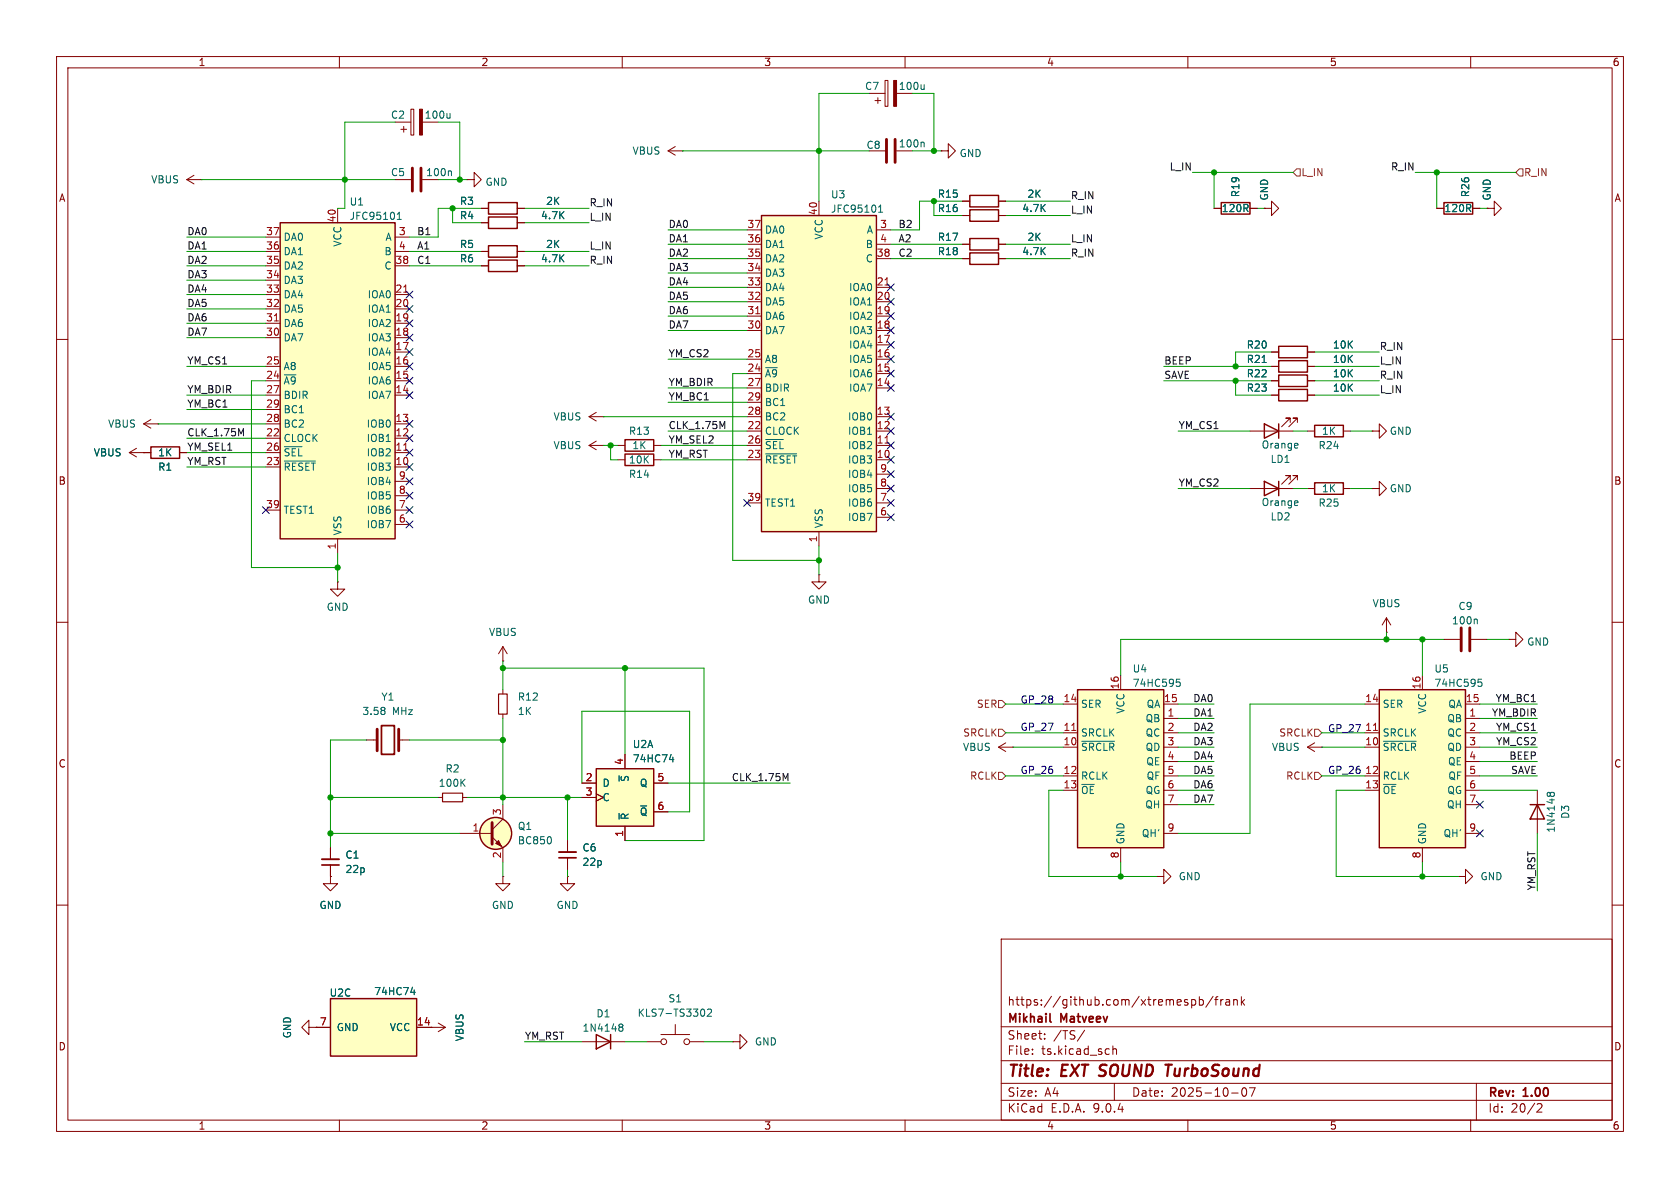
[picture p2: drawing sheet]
<svg xmlns="http://www.w3.org/2000/svg" width="297mm" height="210mm" viewBox="0 0 297 210" stroke-linecap="round" stroke-linejoin="round" font-family="sans-serif">
<defs><g id="words">
<g font-size="2.8" fill="#840000">
<text x="178" y="190.9">Title:</text>
<text x="187.7" y="190.9">EXT SOUND</text>
<text x="207.7" y="190.9">TurboSound</text>
</g>
<g font-size="2.1" fill="#840000">
<text x="178" y="178">https://github.com/xtremespb/frank</text>
<text x="178" y="184">Sheet:</text>
<text x="178" y="181.2">Mikhail</text>
<text x="186.2" y="184">/TS/</text>
<text x="187.6" y="181.2">Matveev</text>
<text x="178" y="186.7">File:</text>
<text x="184.1" y="186.7">ts.kicad_sch</text>
<text x="178" y="196.9">KiCad</text>
<text x="178" y="194.1">Size:</text>
<text x="184.7" y="194.1">A4</text>
<text x="185.7" y="196.9">E.D.A.</text>
<text x="193.3" y="196.9">9.0.4</text>
<text x="200" y="194.1">Date:</text>
<text x="207" y="194.1">2025-10-07</text>
<text x="263" y="194.3">Rev:</text>
<text x="263" y="196.9">Id:</text>
<text x="267.1" y="196.9">20/2</text>
<text x="269.4" y="194.3">1.00</text>
</g>
<g font-size="1.8" fill="#840000">
<text x="35" y="11.9">1</text>
<text x="85" y="11.9">2</text>
<text x="135" y="11.9">3</text>
<text x="185" y="11.9">4</text>
<text x="235" y="11.9">5</text>
<text x="285" y="11.9">6</text>
<text x="10.3" y="35.9">A</text>
<text x="285.3" y="35.9">A</text>
<text x="10.3" y="85.9">B</text>
<text x="285.3" y="85.9">B</text>
<text x="10.3" y="135.9">C</text>
<text x="285.3" y="135.9">C</text>
<text x="10.3" y="185.9">D</text>
<text x="285.3" y="185.9">D</text>
<text x="35" y="199.9">1</text>
<text x="85" y="199.9">2</text>
<text x="135" y="199.9">3</text>
<text x="185" y="199.9">4</text>
<text x="235" y="199.9">5</text>
<text x="285" y="199.9">6</text>
</g>
<g font-size="1.8" fill="#006464">
<text x="152.8" y="16.1">C7</text>
<text x="158.8" y="16.1">100u</text>
<text x="69" y="21.2">C2</text>
<text x="75" y="21.2">100u</text>
<text x="111.7" y="27.5">VBUS</text>
<text x="153.1" y="26.5">C8</text>
<text x="158.8" y="26.3">100n</text>
<text x="169.6" y="28">GND</text>
<text x="26.6" y="32.6">VBUS</text>
<text x="69" y="31.3">C5</text>
<text x="75.2" y="31.3">100n</text>
<text x="85.7" y="33">GND</text>
<text x="146.8" y="35.3">U3</text>
<text x="165.7" y="35.2">R15</text>
<text x="181.5" y="35.2">2K</text>
<text x="219.3" y="35" transform="rotate(-90 219.3 35)">R19</text>
<text x="224.4" y="35.6" transform="rotate(-90 224.4 35.6)">GND</text>
<text x="259.9" y="35" transform="rotate(-90 259.9 35)">R26</text>
<text x="263.8" y="35.6" transform="rotate(-90 263.8 35.6)">GND</text>
<text x="61.7" y="39.1">JFC95101</text>
<text x="61.7" y="36.5">U1</text>
<text x="81.2" y="36.4">R3</text>
<text x="81.2" y="39">R4</text>
<text x="95.5" y="39">4.7K</text>
<text x="96.4" y="36.4">2K</text>
<text x="135.1" y="41.5">DA0</text>
<text x="146.8" y="37.8">JFC95101</text>
<text x="153.1" y="41.5">A</text>
<text x="165.7" y="37.7">R16</text>
<text x="180.6" y="37.7">4.7K</text>
<text x="215.9" y="37.7">120R</text>
<text x="255.3" y="37.7">120R</text>
<text x="50" y="42.8">DA0</text>
<text x="50" y="45.3">DA1</text>
<text x="50" y="47.9">DA2</text>
<text x="60.6" y="43.7" transform="rotate(-90 60.6 43.7)">VCC</text>
<text x="67.9" y="45.3">B</text>
<text x="67.9" y="47.9">C</text>
<text x="68.1" y="42.8">A</text>
<text x="81.2" y="46.6">R6</text>
<text x="81.2" y="44">R5</text>
<text x="95.5" y="46.6">4.7K</text>
<text x="96.4" y="44">2K</text>
<text x="135.1" y="44">DA1</text>
<text x="135.1" y="46.6">DA2</text>
<text x="145.6" y="42.4" transform="rotate(-90 145.6 42.4)">VCC</text>
<text x="153" y="44">B</text>
<text x="153" y="46.6">C</text>
<text x="165.7" y="42.8">R17</text>
<text x="165.7" y="45.3">R18</text>
<text x="180.6" y="45.3">4.7K</text>
<text x="181.5" y="42.8">2K</text>
<text x="50" y="50.4">DA3</text>
<text x="50" y="52.9">DA4</text>
<text x="64.9" y="52.9">IOA0</text>
<text x="135.1" y="49.1">DA3</text>
<text x="135.1" y="51.7">DA4</text>
<text x="150" y="51.7">IOA0</text>
<text x="50" y="55.5">DA5</text>
<text x="50" y="58">DA6</text>
<text x="64.9" y="55.5">IOA1</text>
<text x="64.9" y="58">IOA2</text>
<text x="135.1" y="54.2">DA5</text>
<text x="135.1" y="56.7">DA6</text>
<text x="135.1" y="59.3">DA7</text>
<text x="150" y="54.2">IOA1</text>
<text x="150" y="56.7">IOA2</text>
<text x="150" y="59.3">IOA3</text>
<text x="50" y="60.6">DA7</text>
<text x="50" y="65.6">A8</text>
<text x="64.9" y="60.6">IOA3</text>
<text x="64.9" y="63.1">IOA4</text>
<text x="64.9" y="65.6">IOA5</text>
<text x="135.1" y="64.4">A8</text>
<text x="150" y="61.8">IOA4</text>
<text x="150" y="64.4">IOA5</text>
<text x="220.3" y="64.4">R21</text>
<text x="220.3" y="61.8">R20</text>
<text x="235.5" y="64.4">10K</text>
<text x="235.5" y="61.8">10K</text>
<text x="50" y="68.2">~{A9}</text>
<text x="50" y="70.7">BDIR</text>
<text x="64.9" y="68.2">IOA6</text>
<text x="64.9" y="70.7">IOA7</text>
<text x="135.1" y="66.9">~{A9}</text>
<text x="135.1" y="69.4">BDIR</text>
<text x="135.1" y="72">BC1</text>
<text x="150" y="66.9">IOA6</text>
<text x="150" y="69.4">IOA7</text>
<text x="220.3" y="66.9">R22</text>
<text x="220.3" y="69.4">R23</text>
<text x="235.5" y="66.9">10K</text>
<text x="235.5" y="69.4">10K</text>
<text x="19" y="75.8">VBUS</text>
<text x="50" y="73.3">BC1</text>
<text x="50" y="75.8">BC2</text>
<text x="64.7" y="75.8">IOB0</text>
<text x="97.8" y="74.5">VBUS</text>
<text x="111.1" y="77.1">R13</text>
<text x="135.1" y="74.5">BC2</text>
<text x="135.1" y="77.1">CLOCK</text>
<text x="149.8" y="74.5">IOB0</text>
<text x="149.8" y="77.1">IOB1</text>
<text x="233.6" y="77.1">1K</text>
<text x="245.6" y="77.1">GND</text>
<text x="16.5" y="80.9">VBUS</text>
<text x="27.9" y="83.4">R1</text>
<text x="27.9" y="80.9">1K</text>
<text x="50" y="78.3">CLOCK</text>
<text x="50" y="80.9">~{SEL}</text>
<text x="50" y="83.4">~{RESET}</text>
<text x="64.7" y="78.3">IOB1</text>
<text x="64.7" y="80.9">IOB2</text>
<text x="64.7" y="83.4">IOB3</text>
<text x="97.8" y="79.6">VBUS</text>
<text x="111.1" y="82.1">10K</text>
<text x="111.7" y="79.6">1K</text>
<text x="135.1" y="79.6">~{SEL}</text>
<text x="135.1" y="82.1">~{RESET}</text>
<text x="149.8" y="79.6">IOB2</text>
<text x="149.8" y="82.1">IOB3</text>
<text x="222.9" y="79.5">Orange</text>
<text x="224.5" y="82">LD1</text>
<text x="233" y="79.6">R24</text>
<text x="64.7" y="86">IOB4</text>
<text x="64.7" y="88.5">IOB5</text>
<text x="111.1" y="84.7">R14</text>
<text x="135.1" y="89.8">TEST1</text>
<text x="149.8" y="84.7">IOB4</text>
<text x="149.8" y="87.2">IOB5</text>
<text x="149.8" y="89.8">IOB6</text>
<text x="222.9" y="89.7">Orange</text>
<text x="233" y="89.8">R25</text>
<text x="233.6" y="87.2">1K</text>
<text x="245.6" y="87.2">GND</text>
<text x="50" y="91">TEST1</text>
<text x="60.6" y="94.7" transform="rotate(-90 60.6 94.7)">VSS</text>
<text x="64.7" y="91">IOB6</text>
<text x="64.7" y="93.6">IOB7</text>
<text x="145.6" y="93.5" transform="rotate(-90 145.6 93.5)">VSS</text>
<text x="149.8" y="92.3">IOB7</text>
<text x="224.5" y="92.2">LD2</text>
<text x="142.7" y="106.9">GND</text>
<text x="242.6" y="107.5">VBUS</text>
<text x="57.7" y="108.2">GND</text>
<text x="86.3" y="112.6">VBUS</text>
<text x="256.6" y="110.6">100n</text>
<text x="257.7" y="108">C9</text>
<text x="200.1" y="119.1">U4</text>
<text x="253.5" y="119.1">U5</text>
<text x="269.9" y="114.3">GND</text>
<text x="67.3" y="124.1">Y1</text>
<text x="91.4" y="124.1">R12</text>
<text x="191" y="125.3">SER</text>
<text x="200.1" y="121.6">74HC595</text>
<text x="202.6" y="125.3">QA</text>
<text x="244.3" y="125.3">SER</text>
<text x="253.5" y="121.6">74HC595</text>
<text x="255.9" y="125.3">QA</text>
<text x="64" y="126.6">3.58</text>
<text x="69.4" y="126.6">MHz</text>
<text x="91.4" y="126.6">1K</text>
<text x="191" y="130.4">SRCLK</text>
<text x="199" y="126.3" transform="rotate(-90 199 126.3)">VCC</text>
<text x="202.4" y="127.9">QB</text>
<text x="202.4" y="130.4">QC</text>
<text x="244.3" y="130.4">SRCLK</text>
<text x="252.3" y="126.3" transform="rotate(-90 252.3 126.3)">VCC</text>
<text x="255.8" y="127.9">QB</text>
<text x="255.8" y="130.4">QC</text>
<text x="78.7" y="136.8">R2</text>
<text x="111.8" y="135">74HC74</text>
<text x="111.8" y="132.4">U2A</text>
<text x="170.1" y="132.9">VBUS</text>
<text x="191" y="132.9">~{SRCLR}</text>
<text x="202.4" y="132.9">QD</text>
<text x="202.5" y="135.5">QE</text>
<text x="224.8" y="132.9">VBUS</text>
<text x="244.3" y="132.9">~{SRCLR}</text>
<text x="255.8" y="132.9">QD</text>
<text x="255.9" y="135.5">QE</text>
<text x="77.5" y="139.3">100K</text>
<text x="106.4" y="139.3">D</text>
<text x="106.4" y="141.8">C</text>
<text x="111.4" y="138.3" transform="rotate(-90 111.4 138.3)">~{S}</text>
<text x="113" y="139.3">Q</text>
<text x="191" y="138">RCLK</text>
<text x="191" y="140.6">~{OE}</text>
<text x="202.4" y="143.1">QH</text>
<text x="202.4" y="140.6">QG</text>
<text x="202.6" y="138">QF</text>
<text x="244.3" y="138">RCLK</text>
<text x="244.3" y="140.6">~{OE}</text>
<text x="255.7" y="143.1">QH</text>
<text x="255.8" y="140.6">QG</text>
<text x="255.9" y="138">QF</text>
<text x="91.4" y="149.5">BC850</text>
<text x="91.4" y="146.9">Q1</text>
<text x="111.4" y="145" transform="rotate(-90 111.4 145)">~{R}</text>
<text x="113" y="144.4">~{Q}</text>
<text x="199" y="149.4" transform="rotate(-90 199 149.4)">GND</text>
<text x="201.8" y="148.2">QH'</text>
<text x="252.3" y="149.4" transform="rotate(-90 252.3 149.4)">GND</text>
<text x="255.1" y="148.2">QH'</text>
<text x="275.1" y="147.3" transform="rotate(-90 275.1 147.3)">1N4148</text>
<text x="277.6" y="144.9" transform="rotate(-90 277.6 144.9)">D3</text>
<text x="61" y="152">C1</text>
<text x="61" y="154.5">22p</text>
<text x="102.9" y="150.7">C6</text>
<text x="102.9" y="153.3">22p</text>
<text x="208.3" y="155.8">GND</text>
<text x="261.6" y="155.8">GND</text>
<text x="56.4" y="160.9">GND</text>
<text x="86.9" y="160.9">GND</text>
<text x="98.3" y="160.9">GND</text>
<text x="58.2" y="176.4">U2C</text>
<text x="66" y="176.1">74HC74</text>
<text x="112.6" y="179.9">KLS7-TS3302</text>
<text x="118.1" y="177.4">S1</text>
<text x="51.7" y="183.6" transform="rotate(-90 51.7 183.6)">GND</text>
<text x="59.4" y="182.5">GND</text>
<text x="68.8" y="182.5">VCC</text>
<text x="82.1" y="184.2" transform="rotate(-90 82.1 184.2)">VBUS</text>
<text x="102.9" y="182.6">1N4148</text>
<text x="105.3" y="180">D1</text>
<text x="133.4" y="185">GND</text>
</g>
<g font-size="1.8" fill="#0f0f0f">
<text x="189.2" y="35.3">R_IN</text>
<text x="206.7" y="30.2">L_IN</text>
<text x="245.8" y="30.2">R_IN</text>
<text x="33" y="41.6">DA0</text>
<text x="73.7" y="41.6">B1</text>
<text x="104.1" y="36.6">R_IN</text>
<text x="104.1" y="39.1">L_IN</text>
<text x="118.1" y="40.4">DA0</text>
<text x="158.7" y="40.4">B2</text>
<text x="189.2" y="37.8">L_IN</text>
<text x="33" y="44.2">DA1</text>
<text x="33" y="46.7">DA2</text>
<text x="73.7" y="44.2">A1</text>
<text x="73.7" y="46.7">C1</text>
<text x="104.1" y="46.7">R_IN</text>
<text x="104.1" y="44.2">L_IN</text>
<text x="118.1" y="48">DA3</text>
<text x="118.1" y="45.5">DA2</text>
<text x="118.1" y="42.9">DA1</text>
<text x="158.7" y="45.5">C2</text>
<text x="158.7" y="42.9">A2</text>
<text x="189.2" y="45.5">R_IN</text>
<text x="189.2" y="42.9">L_IN</text>
<text x="33" y="51.8">DA4</text>
<text x="33" y="49.3">DA3</text>
<text x="118.1" y="53.1">DA5</text>
<text x="118.1" y="50.5">DA4</text>
<text x="33" y="54.3">DA5</text>
<text x="33" y="56.9">DA6</text>
<text x="33" y="59.4">DA7</text>
<text x="118.1" y="58.2">DA7</text>
<text x="118.1" y="55.6">DA6</text>
<text x="33" y="64.5">YM_CS1</text>
<text x="118.1" y="63.2">YM_CS2</text>
<text x="205.7" y="64.5">BEEP</text>
<text x="243.8" y="62">R_IN</text>
<text x="243.8" y="64.5">L_IN</text>
<text x="33" y="69.6">YM_BDIR</text>
<text x="118.1" y="70.9">YM_BC1</text>
<text x="118.1" y="68.3">YM_BDIR</text>
<text x="205.7" y="67">SAVE</text>
<text x="243.8" y="69.6">L_IN</text>
<text x="243.8" y="67">R_IN</text>
<text x="33" y="77.2">CLK_1.75M</text>
<text x="33" y="72.1">YM_BC1</text>
<text x="118.1" y="75.9">CLK_1.75M</text>
<text x="208.3" y="75.9">YM_CS1</text>
<text x="33" y="82.3">YM_RST</text>
<text x="33" y="79.7">YM_SEL1</text>
<text x="118.1" y="78.5">YM_SEL2</text>
<text x="118.1" y="81">YM_RST</text>
<text x="208.3" y="86.1">YM_CS2</text>
<text x="210.9" y="124.2">DA0</text>
<text x="264.3" y="124.2">YM_BC1</text>
<text x="210.9" y="129.3">DA2</text>
<text x="210.9" y="131.8">DA3</text>
<text x="210.9" y="126.7">DA1</text>
<text x="263.7" y="126.7">YM_BDIR</text>
<text x="264.4" y="131.8">YM_CS2</text>
<text x="264.4" y="129.3">YM_CS1</text>
<text x="210.9" y="136.9">DA5</text>
<text x="210.9" y="134.4">DA4</text>
<text x="266.7" y="134.4">BEEP</text>
<text x="267" y="136.9">SAVE</text>
<text x="129.3" y="138.2">CLK_1.75M</text>
<text x="210.9" y="139.4">DA6</text>
<text x="210.9" y="142">DA7</text>
<text x="271.5" y="157.5" transform="rotate(-90 271.5 157.5)">YM_RST</text>
<text x="92.7" y="183.9">YM_RST</text>
</g>
<g font-size="1.8" fill="#725600">
<text x="230" y="31.3">L_IN</text>
<text x="269.3" y="31.3">R_IN</text>
<text x="172.6" y="125.3">SER</text>
<text x="170.2" y="130.4">SRCLK</text>
<text x="226.1" y="130.4">SRCLK</text>
<text x="171.4" y="138">RCLK</text>
<text x="227.3" y="138">RCLK</text>
</g>
<g font-size="1.8" fill="#a90000">
<text x="46.9" y="41.7">37</text>
<text x="59.4" y="39.4" transform="rotate(-90 59.4 39.4)">40</text>
<text x="70.4" y="41.7">3</text>
<text x="132" y="40.4">37</text>
<text x="144.5" y="38.1" transform="rotate(-90 144.5 38.1)">40</text>
<text x="155.5" y="40.4">3</text>
<text x="46.9" y="44.2">36</text>
<text x="46.9" y="46.7">35</text>
<text x="69.8" y="46.7">38</text>
<text x="70.4" y="44.2">4</text>
<text x="132" y="42.9">36</text>
<text x="132" y="45.5">35</text>
<text x="154.9" y="45.5">38</text>
<text x="155.5" y="42.9">4</text>
<text x="46.9" y="49.3">34</text>
<text x="46.9" y="51.8">33</text>
<text x="69.8" y="51.8">21</text>
<text x="132" y="48">34</text>
<text x="132" y="50.5">33</text>
<text x="132" y="53.1">32</text>
<text x="154.9" y="50.5">21</text>
<text x="154.9" y="53.1">20</text>
<text x="46.9" y="54.4">32</text>
<text x="46.9" y="56.9">31</text>
<text x="46.9" y="59.4">30</text>
<text x="69.8" y="54.4">20</text>
<text x="69.8" y="56.9">19</text>
<text x="69.8" y="59.4">18</text>
<text x="132" y="55.6">31</text>
<text x="132" y="58.2">30</text>
<text x="154.9" y="55.6">19</text>
<text x="154.9" y="58.2">18</text>
<text x="46.9" y="64.5">25</text>
<text x="69.8" y="62">17</text>
<text x="69.8" y="64.5">16</text>
<text x="132" y="63.2">25</text>
<text x="132" y="65.8">24</text>
<text x="154.9" y="60.7">17</text>
<text x="154.9" y="63.2">16</text>
<text x="154.9" y="65.8">15</text>
<text x="46.9" y="67.1">24</text>
<text x="46.9" y="69.6">27</text>
<text x="69.8" y="67.1">15</text>
<text x="69.8" y="69.6">14</text>
<text x="132" y="68.3">27</text>
<text x="132" y="70.9">29</text>
<text x="154.9" y="68.3">14</text>
<text x="46.9" y="72.1">29</text>
<text x="46.9" y="74.7">28</text>
<text x="46.9" y="77.2">22</text>
<text x="69.8" y="74.7">13</text>
<text x="69.8" y="77.2">12</text>
<text x="132" y="73.4">28</text>
<text x="132" y="75.9">22</text>
<text x="154.9" y="73.4">13</text>
<text x="154.9" y="75.9">12</text>
<text x="46.9" y="79.8">26</text>
<text x="46.9" y="82.3">23</text>
<text x="69.8" y="79.8">11</text>
<text x="69.8" y="82.3">10</text>
<text x="132" y="78.5">26</text>
<text x="132" y="81">23</text>
<text x="154.9" y="78.5">11</text>
<text x="154.9" y="81">10</text>
<text x="155.5" y="83.6">9</text>
<text x="46.9" y="89.9">39</text>
<text x="70.4" y="84.8">9</text>
<text x="70.4" y="87.4">8</text>
<text x="70.4" y="89.9">7</text>
<text x="132" y="88.6">39</text>
<text x="155.5" y="86.1">8</text>
<text x="155.5" y="88.6">7</text>
<text x="70.4" y="92.5">6</text>
<text x="144.5" y="96" transform="rotate(-90 144.5 96)">1</text>
<text x="155.5" y="91.2">6</text>
<text x="59.4" y="97.2" transform="rotate(-90 59.4 97.2)">1</text>
<text x="187.9" y="124.2">14</text>
<text x="197.9" y="122" transform="rotate(-90 197.9 122)">16</text>
<text x="205.7" y="124.2">15</text>
<text x="241.3" y="124.2">14</text>
<text x="251.2" y="122" transform="rotate(-90 251.2 122)">16</text>
<text x="259" y="124.2">15</text>
<text x="187.9" y="129.3">11</text>
<text x="187.9" y="131.8">10</text>
<text x="206.3" y="126.7">1</text>
<text x="206.3" y="129.3">2</text>
<text x="206.3" y="131.8">3</text>
<text x="241.3" y="129.3">11</text>
<text x="241.3" y="131.8">10</text>
<text x="259.6" y="126.7">1</text>
<text x="259.6" y="129.3">2</text>
<text x="259.6" y="131.8">3</text>
<text x="110.2" y="135.3" transform="rotate(-90 110.2 135.3)">4</text>
<text x="187.9" y="136.9">12</text>
<text x="206.3" y="134.4">4</text>
<text x="206.3" y="136.9">5</text>
<text x="241.3" y="136.9">12</text>
<text x="259.6" y="134.4">4</text>
<text x="259.6" y="136.9">5</text>
<text x="103.4" y="138.2">2</text>
<text x="103.4" y="140.7">3</text>
<text x="116.1" y="138.2">5</text>
<text x="116.1" y="143.3">6</text>
<text x="187.9" y="139.4">13</text>
<text x="206.3" y="139.4">6</text>
<text x="206.3" y="142">7</text>
<text x="241.3" y="139.4">13</text>
<text x="259.6" y="139.4">6</text>
<text x="259.6" y="142">7</text>
<text x="83.4" y="147.1">1</text>
<text x="88.6" y="144.2" transform="rotate(-90 88.6 144.2)">3</text>
<text x="110.2" y="148" transform="rotate(-90 110.2 148)">1</text>
<text x="206.3" y="147.1">9</text>
<text x="259.6" y="147.1">9</text>
<text x="88.6" y="151.8" transform="rotate(-90 88.6 151.8)">2</text>
<text x="197.9" y="151.8" transform="rotate(-90 197.9 151.8)">8</text>
<text x="251.2" y="151.8" transform="rotate(-90 251.2 151.8)">8</text>
<text x="56.4" y="181.4">7</text>
<text x="73.6" y="181.4">14</text>
</g>
<g font-size="1.8" fill="#0000c2">
<text x="180.3" y="124.6">GP_28</text>
<text x="180.3" y="129.4">GP_27</text>
<text x="234.7" y="129.6">GP_27</text>
<text x="180.3" y="137">GP_26</text>
<text x="234.7" y="137">GP_26</text>
</g>
</g></defs>
<g fill="none" stroke="#840000" stroke-width=".18">
<path d="M10 10h277v190h-277zM12 12h273v186h-273zM60 10v2M110 10v2M160 10v2M210 10v2M260 10v2M118.1 26.7l1.3 .7M118.1 26.7h2.5M119.4 25.9l-1.3 .8M120.6 26.7h.1M254 36.8h1.3"/>
<path d="M260.3 36.8h1.3M262.9 36.8h1.3v-1.2l1.2 1.2-1.2 1.3v-1.3M262.9 36.8h.1M10 60h2M24.1 79.2l-1.2 .8M25.4 74.9l1.3 .8M25.4 74.9h2.5M26.7 74.2l-1.3 .7M27.9 74.9h.1M285 60h2M22.9 80l1.2 .8M22.9 80h2.5"/>
<path d="M25.4 80h.1M10 110h2M285 110h2M81.3 147.3h5.7M87 148l1.9 1.9v2.5M88.9 142.2v2.6l-1.9 1.9M10 160h2M177 166h108v32h-108zM210.7 176.8l.4-.1 .3 .3v.4l-.2 .2h-.5M212 176.8l.5-.1 .2 .3v.4l-.1 .2h-.6M212 176.2v1.5M214.5 176.1l-1.3 2"/>
<path d="M214.7 176.7h.6M215.3 176.2l-.3 .2v1.3M215.8 176.7v1M216.2 176.7l-.2 .1-.2 .2M216.7 176.8h.6l.1 .9M217.4 177.1h-.5a.29 .29 0 0 0-.2 .3 .29 .29 0 0 0 .2 .3l.5-.1M218.1 176.8l.2-.1 .4 .1v.9M218.1 176.7v1M219.5 176.2v1.5M219.6 177.1l.4 .6M220 176.7l-.5 .6M285 160h2"/>
<path d="M60 198v2M110 198v2M160 198v2M177 194.5h108M177 191.5h108M177 187.5h108M177 181.5h108M182.5 186.3v.1M182.5 185.5v.1M184.7 183.6v.1M184.7 182.8v.1M191.7 182.1l-1.2 2"/>
<path d="M196.7 184.9v1.5M196.7 185.5l.3-.1 .3 .1 .1 .9M197 191.5v3M210 198v2M217.7 193.2h1.2M219.7 192.4l.2-.1a.81 .81 0 0 1 .6 .6 .81 .81 0 0 1-.3 .8l-.2 .1a.81 .81 0 0 1-.3-1.4zM220.9 192.3h1l-.7 1.5M260 198v2M261 191.5v6.5M271.7 195.2l.6-.1 .2 .1 .1 .3-.9 1.1h.9"/>
</g>
<path d="M206 188.2h1.2M206.6 188.2l-.3 2" fill="none" stroke="#840000" stroke-width=".4"/>
<path d="M185.6 180.5l.2 .2" fill="none" stroke="#840000" stroke-width=".3"/>
<g fill="none" stroke="#840000" stroke-width=".25">
<path d="M255.3 35.8h5v2h-5z"/>
<circle cx="87.6" cy="147.3" r="2.82"/>
</g>
<circle cx="87.6" cy="147.3" r="2.82" fill="#ffffc2" stroke="#ffffc2" stroke-width=".18"/>
<path d="M87 145.4v3.8" fill="none" stroke="#840000" stroke-width=".51"/>
<path d="M87.6 149.1l.5-.5 .5 1z" fill="#840000" stroke="#840000" stroke-width=".18"/>
<path d="M97.4 148l.1 .4-.1 .6" fill="none" stroke="#006464" stroke-width=".18"/>
<path d="M134.6 38.1h20.3v55.9h-20.3z" fill="#ffffc2"/>
<path d="M134.6 38.1h20.3v55.9h-20.3zM171.4 34.5h5.1v2.1h-5.1zM171.4 37.1h5.1v2h-5.1zM171.4 42.2h5.1v2h-5.1zM171.4 44.7h5.1v2h-5.1zM26.7 79h5v2h-5z" fill="none" stroke="#840000" stroke-width=".25"/>
<g fill="none" stroke="#840000" stroke-width=".18">
<path d="M33 31.8l1.3 .7M33 31.8h2.6M34.3 31l-1.3 .8M35.6 31.8h.1M144.8 35.6v2.5M170.2 35.6h1.2M170.2 38.1h1.2M176.5 35.6h1.3M176.5 38.1h1.3M132.1 40.6h2.5M132.1 43.2h2.5M132.1 45.7h2.5"/>
<path d="M132.1 48.3h2.5M132.1 50.8h2.5M132.1 53.3h2.5M132.1 55.9h2.5M132.1 58.4h2.5M154.9 40.6h2.6M154.9 43.2h2.6M154.9 45.7h2.6M154.9 50.8h2.6M154.9 53.3h2.6M154.9 55.9h2.6M154.9 58.4h2.6"/>
<path d="M170.2 43.2h1.2M170.2 45.7h1.2M176.5 43.2h1.3M176.5 45.7h1.3M132.1 63.5h2.5M132.1 66h2.5M132.1 68.6h2.5M132.1 71.1h2.5M132.1 73.7h2.5M132.1 76.2h2.5M132.1 78.7h2.5M154.9 63.5h2.6"/>
<path d="M154.9 66h2.6M154.9 68.6h2.6M154.9 73.7h2.6M154.9 76.2h2.6M154.9 78.7h2.6M154.9 61h2.6M25.4 80h1.3M31.7 80h1.3M132.1 81.3h2.5M132.1 88.9h2.5M144.8 94v2.5M154.9 81.3h2.6"/>
<path d="M154.9 88.9h2.6M154.9 83.8h2.6M154.9 86.4h2.6M154.9 91.4h2.6M88.9 116.8h.1M88.9 114.3l-.8 1.3M88.9 114.3l.8 1.3M88.9 114.3v2.5M88.9 121.9v.8M88.9 126.2v.8M176.5 132.1l1.3 .7M176.5 132.1h2.6"/>
<path d="M177.8 131.3l-1.3 .8M179.1 132.1h.1M77.5 141h.7M81.8 141h.7M204.5 154.9h1.2v-1.2l1.3 1.2-1.3 1.3v-1.3M204.5 154.9h.1"/>
</g>
<path d="M133.6 55.5h.7M156.5 50.4h.7M156.5 78.3h.7" fill="none" stroke="#a90000" stroke-width=".18"/>
<path d="M155.3 37.5h.7M155.3 36.6l.4-.4v1.3M135.4 77.7h3.1M135.4 80.2h5.4M81.7 138.3l.5 .7M82.2 137.7l-.7 .8" fill="none" stroke="#006464" stroke-width=".18"/>
<path d="M88.1 122.7h1.6v3.5h-1.6zM78.2 140.2h3.6v1.5h-3.6z" fill="none" stroke="#840000" stroke-width=".2"/>
<path d="M105.4 135.9h10.2v10.2h-10.2z" fill="#ffffc2"/>
<path d="M105.4 135.9h10.2v10.2h-10.2z" fill="none" stroke="#840000" stroke-width=".25"/>
<path d="M102.9 138.4h2.5M110.5 133.4v2.5M115.6 138.4h2.5M102.9 141h2.5M105.4 140.3l1.3 .7-1.3 .6M110.5 146.1v2.5M115.6 143.5h2.5" fill="none" stroke="#840000" stroke-width=".18"/>
<path d="M118.3 134.3h.8M118.9 133.8v.9M109.4 143.8v1" fill="none" stroke="#006464" stroke-width=".18"/>
<path d="M190.5 121.9h15.2v28h-15.2z" fill="#ffffc2"/>
<path d="M190.5 121.9h15.2v28h-15.2z" fill="none" stroke="#840000" stroke-width=".25"/>
<g fill="none" stroke="#840000" stroke-width=".18">
<path d="M198.1 119.4v2.5M188 124.5h2.5M188 129.5h2.5M188 132.1h2.5M188 137.2h2.5M188 139.7h2.5M205.7 124.5h2.6M205.7 129.5h2.6M205.7 132.1h2.6M205.7 137.2h2.6M205.7 139.7h2.6M205.7 127h2.6"/>
<path d="M205.7 134.6h2.6M198.1 149.9v2.5M205.7 142.2h2.6M205.7 147.3h2.6"/>
</g>
<path d="M189.5 129.1h.7" fill="none" stroke="#a90000" stroke-width=".18"/>
<path d="M191.2 131h5.8M208 120.1h.6M208.1 120.6h.3l.3 .2-.2 .5h-.4" fill="none" stroke="#006464" stroke-width=".18"/>
<path d="M49.5 39.4h20.3v55.9h-20.3z" fill="#ffffc2"/>
<path d="M49.5 39.4h20.3v55.9h-20.3zM270.5 142.2h2.5M271.8 142.2l1.2 2.6h-2.5zM105.4 182.9l2.5 1.3-2.5 1.2zM107.9 182.9v2.5" fill="none" stroke="#840000" stroke-width=".25"/>
<g fill="none" stroke="#840000" stroke-width=".18">
<path d="M153.7 16.5h2.8M154.7 17.8h1M155.2 17.3v1M156.5 14.2h.5v4.6h-.5zM59.7 36.8v2.6M153.7 26.7h2.8M166.4 26.7h1.2v-1.3l1.3 1.3-1.3 1.2v-1.2M166.4 26.7h.1M47 41.9h2.5M47 44.5h2.5M47 47h2.5M47 49.5h2.5"/>
<path d="M47 52.1h2.5M47 54.6h2.5M47 57.2h2.5M47 59.7h2.5M69.8 41.9h2.6M69.8 44.5h2.6M69.8 47h2.6M69.8 52.1h2.6M69.8 54.6h2.6M69.8 57.2h2.6M69.8 59.7h2.6M47 64.8h2.5"/>
<path d="M47 67.3h2.5M47 69.9h2.5M47 72.4h2.5M47 74.9h2.5M47 77.5h2.5M69.8 64.8h2.6M69.8 67.3h2.6M69.8 69.9h2.6M69.8 74.9h2.6M69.8 77.5h2.6M69.8 62.2h2.6M47 80h2.5"/>
<path d="M47 82.6h2.5M47 90.2h2.5M59.7 95.3v2.5M69.8 80h2.6M69.8 82.6h2.6M69.8 90.2h2.6M69.8 85.1h2.6M69.8 87.6h2.6M69.8 92.7h2.6M59.7 102.9v1.2h1.3l-1.3 1.3-1.3-1.3h1.3M59.7 102.9h.1M144.8 101.6v1.3h1.2l-1.2 1.2-1.3-1.2h1.3"/>
<path d="M144.8 101.6h.1M266.7 113h1.3v-1.2l1.2 1.2-1.2 1.3v-1.3M266.7 113h.1M64.8 130.8h1.9M70.5 130.8h1.9M271.8 139.7v7.6M58.4 149.9v2M58.4 152.9v2M88.9 154.9v1.3h1.3l-1.3 1.3-1.3-1.3h1.3M88.9 154.9h.1M100.3 154.9v1.3h1.3l-1.3 1.3-1.2-1.3h1.2M100.3 154.9h.1"/>
<path d="M100.3 148.6v2M100.3 151.6v2.1M257.8 154.9h1.3v-1.2l1.2 1.2-1.2 1.3v-1.3M257.8 154.9h.1M54.6 181.6v-1.3l-1.3 1.3 1.3 1.3v-1.3h1.3M55.9 181.6h.1M76.2 181.6h.1M76.2 181.6h2.5M77.5 180.8l1.2 .8M78.7 181.6l-1.2 .8M102.9 184.2h7.6M114.3 184.2h2.5"/>
<path d="M116.8 182.9h5.1M119.4 181.1v1.8M121.9 184.2h2.6M129.5 184.2h1.3v-1.3l1.3 1.3-1.3 1.2v-1.2M129.5 184.2h.1"/>
<circle cx="117.3" cy="184.2" r=".51"/>
<circle cx="121.4" cy="184.2" r=".51"/>
</g>
<path d="M48.5 56.7h.7M71.4 51.7h.7M71.4 79.6h.7" fill="none" stroke="#a90000" stroke-width=".18"/>
<g fill="none" stroke="#006464" stroke-width=".18">
<path d="M163.4 15v.8M163.4 15.7l-.2 .1M70.2 38.8h.8M70.2 37.9l.4-.4v1.3M163.2 25.1l.2 .2v.7M50.3 79h3.1M50.3 81.5h5.5M67.9 125.1l.2 .2-.2 .2M67.9 125.6l.2 .2-.2 .4M274.1 140.5l-.1 .2M274.1 140.3l-.3-.2h-.2l-.1 .2 .1 .4M274.1 140.3l.2-.2h.4l.1 .2-.1 .4"/>
<path d="M274.1 140.3v.2M274.1 140.5v.2M124.2 178.4a.68 .68 0 0 1 .4 .6 .68 .68 0 0 1-.4 .6M125.1 178.5l.4-.1 .3 .3-.8 .9h.8M109.5 181.5l.1 .1M109.5 181.1l.4-.1 .2 .1v.2l-.2 .3M109.6 181.6h.3M109.6 181.6h-.1M109.9 181.6l.2 .2v.4l-.2 .1-.4-.1"/>
</g>
<path d="M156.7 24.6v4.1M158.2 24.6v4.1M66.7 128.9v3.8M70.5 128.9v3.8" fill="none" stroke="#840000" stroke-width=".51"/>
<path d="M67.4 128.3h2.3v5.1h-2.3zM56.9 152.9h3M98.8 151.6h3.1" fill="none" stroke="#840000" stroke-width=".3"/>
<path d="M158 14.2h.5v4.6h-.5z" fill="#840000" stroke="#840000" stroke-width=".18"/>
<path d="M56.9 151.9h3M98.8 150.6h3.1" fill="none" stroke="#840000" stroke-width=".33"/>
<path d="M58.4 176.5h15.3v10.2h-15.3z" fill="#ffffc2"/>
<path d="M58.4 176.5h15.3v10.2h-15.3z" fill="none" stroke="#840000" stroke-width=".25"/>
<g fill="none" stroke="#840000" stroke-width=".18">
<path d="M104.1 78.7l1.3 .8M104.1 78.7h2.6M104.1 73.7l1.3 .7M104.1 73.7h2.6M105.4 78l-1.3 .7M105.4 72.9l-1.3 .8M106.7 78.7h.1M106.7 73.7h.1M255.3 113h2.8M260.1 113h2.8M58.4 154.9v1.3h1.3l-1.3 1.3-1.3-1.3h1.3M58.4 154.9h.1"/>
<path d="M55.9 181.6h2.5M73.7 181.6h2.5"/>
</g>
<path d="M261 109.4l.2 .2v.7M72.6 175.4h.8M73.2 175v.8" fill="none" stroke="#006464" stroke-width=".18"/>
<path d="M258.3 111v4.1M259.8 111v4.1" fill="none" stroke="#840000" stroke-width=".51"/>
<path d="M243.8 121.9h15.3v28h-15.3z" fill="#ffffc2"/>
<g fill="none" stroke="#840000" stroke-width=".25">
<path d="M86.4 35.8h5v2h-5zM86.4 38.4h5v2h-5zM215.9 35.8h5.1v2h-5.1zM86.4 46h5v2h-5zM86.4 43.4h5v2.1h-5zM110.5 77.7h5.1v2.1h-5.1zM223.5 74.9l2.6 1.3-2.6 1.3zM226.1 66.3h5v2h-5zM226.1 63.8h5v2h-5zM226.1 61.2h5v2h-5zM226.1 68.8h5v2.1h-5zM226.1 74.9v2.6"/>
<path d="M232.4 75.2h5.1v2h-5.1zM110.5 80.3h5.1v2h-5.1zM223.5 85.1l2.6 1.3-2.6 1.2zM226.1 85.1v2.5M232.4 85.3h5.1v2.1h-5.1zM243.8 121.9h15.3v28h-15.3z"/>
</g>
<g fill="none" stroke="#840000" stroke-width=".18">
<path d="M72.6 19.3h.6v4.6h-.6zM69.8 31.8h2.8M69.8 21.6h2.8M70.9 22.9h1M71.4 22.4v1M74.7 31.8h2.8M82.5 31.8h1.3v-1.3l1.3 1.3-1.3 1.2v-1.2M82.5 31.8h.1M85.1 36.8h1.3M85.1 39.4h1.3M91.4 36.8h1.3M91.4 39.4h1.3"/>
<path d="M170.2 38.1h1.2M170.2 35.6h1.2M176.5 38.1h1.3M176.5 35.6h1.3M214.6 36.8h1.3M221 36.8h1.2M223.5 36.8h1.3v-1.2l1.3 1.2-1.3 1.3v-1.3M223.5 36.8h.1M254 36.8h1.3M260.3 36.8h1.3M262.9 36.8h.1M85.1 47h1.3"/>
<path d="M85.1 44.5h1.3M91.4 47h1.3M91.4 44.5h1.3M170.2 45.7h1.2M170.2 43.2h1.2M176.5 45.7h1.3M176.5 43.2h1.3M109.2 78.7h1.3M115.6 78.7h1.2M221 76.2h7.6M224.8 67.3h1.3M224.8 64.8h1.3"/>
<path d="M224.8 62.2h1.3M224.8 69.9h1.3M228.1 74.7v-.8h-.8h.8l-1.5 1.5M229.4 74.7v-.8h-.8h.8l-1.6 1.5M231.1 76.2h1.3M231.1 67.3h1.3M231.1 64.8h1.3M231.1 62.2h1.3M231.1 69.9h1.3M237.5 76.2h1.3M242.6 76.2h1.2v-1.3l1.3 1.3-1.3 1.3v-1.3M242.6 76.2h.1"/>
<path d="M25.4 80h.1M25.4 80h1.3M31.7 80h1.3M109.2 81.3h1.3M115.6 81.3h1.2M221 86.4h7.6M228.1 84.8v-.7h-.8h.8l-1.5 1.5M229.4 84.8v-.7h-.8h.8l-1.6 1.5M231.1 86.4h1.3M237.5 86.4h1.3M242.6 86.4h1.2v-1.3l1.3 1.3-1.3 1.2v-1.2M242.6 86.4h.1"/>
<path d="M245.1 111.8h.1M245.1 109.2l-.8 1.3M245.1 109.2l.8 1.3M245.1 109.2v2.6M251.5 119.4v2.5M102.9 138.4h2.5M110.5 133.4v2.5M115.6 138.4h2.5M231.1 132.1h2.6M231.1 132.1l1.3 .7M232.4 131.3l-1.3 .8M233.7 132.1h.1"/>
<path d="M241.3 124.5h2.5M241.3 129.5h2.5M241.3 132.1h2.5M241.3 137.2h2.5M241.3 139.7h2.5M259.1 124.5h2.5M259.1 129.5h2.5M259.1 132.1h2.5M259.1 137.2h2.5M259.1 139.7h2.5M259.1 127h2.5M259.1 134.6h2.5"/>
<path d="M58.4 154.9h.1M58.4 149.9v2M58.4 152.9v2M100.3 148.6v2M100.3 151.6v2.1M102.9 141h2.5M105.4 140.3l1.3 .7-1.3 .6M110.5 146.1v2.5M115.6 143.5h2.5M251.5 149.9v2.5M259.1 142.2h2.5M259.1 147.3h2.5"/>
<path d="M55.9 181.6h.1M55.9 181.6h2.5M73.7 181.6h2.5M76.2 181.6h.1"/>
</g>
<path d="M242.8 129.1h.7" fill="none" stroke="#a90000" stroke-width=".18"/>
<g fill="none" stroke="#006464" stroke-width=".18">
<path d="M79.6 20.1v.8M79.6 20.8l-.2 .1M79.6 30.2l.2 .2v.7M223.1 64.1h.8M229.3 78.4l.2 .3-.6 .1M229.4 79.2h-.1M229.3 88.5l.2 .3-.6 .1M229.4 89.3l-.1 .1M118.3 134.3h.8M118.9 133.8v.9M244.6 131h5.8M261.3 120.1h.6"/>
<path d="M261.5 120.6h.3l.2 .2-.1 .5h-.4M109.4 143.8v1M72.6 175.4h.8M73.2 175v.8"/>
</g>
<path d="M72.9 29.7v4.1M74.4 29.7v4.1" fill="none" stroke="#840000" stroke-width=".51"/>
<path d="M74.2 19.3h.5v4.6h-.5z" fill="#840000" stroke="#840000" stroke-width=".18"/>
<path d="M229.2 29.8h.7v1.3h-.7l-.6-.6zM268.6 29.8h.6v1.3h-.6l-.6-.6zM176.5 136.5h.7l.6 .7-.6 .6h-.7zM176.5 128.9h.7l.6 .6-.6 .7h-.7zM176.5 123.8h.7l.6 .7-.6 .6h-.7zM232.4 136.5h.6l.7 .7-.7 .6h-.6zM232.4 128.9h.6l.7 .6-.7 .7h-.6z" fill="none" stroke="#725600" stroke-width=".18"/>
<path d="M42.6 76.7l.4-.9v1.2M127.7 75.4l.4-.9v1.3M138.9 137.6l.4-.9v1.3" fill="none" stroke="#0f0f0f" stroke-width=".18"/>
<g fill="none" stroke="#009600" stroke-width=".18">
<path d="M153.7 16.5h-8.9v19.1M161.3 16.5h3.8v10.2M35.6 31.8h34.2M69.8 21.6h-8.8v15.2h-1.3M77.5 31.8h5M77.5 21.6h3.8v10.2M80 36.8v2.6h5.1M85.1 36.8h-7.6v5.1h-5.1M92.7 36.8h11.4M92.7 39.4h11.4M120.6 26.7h33.1M161.3 26.7h5.1"/>
<path d="M165.1 35.6v2.5h5.1M170.2 35.6h-7.6v5h-5.1M177.8 35.6h11.4M177.8 38.1h11.4M210.8 30.5h17.8M214.6 30.5v6.3M222.2 36.8h1.3M250.2 30.5h17.8M254 30.5v6.3M261.6 36.8h1.3M33 47h14M33 49.5h14"/>
<path d="M33 54.6h14M33 52.1h14M33 57.2h14M33 44.5h14M33 41.9h14M33 59.7h14M72.4 47h12.7M72.4 44.5h12.7M92.7 47h11.4M92.7 44.5h11.4M118.1 40.6h14M118.1 53.3h14"/>
<path d="M118.1 48.3h14M118.1 50.8h14M118.1 55.9h14M118.1 43.2h14M118.1 45.7h14M118.1 58.4h14M157.5 43.2h12.7M157.5 45.7h12.7M177.8 43.2h11.4M177.8 45.7h11.4M27.9 74.9h19.1M33 64.8h14"/>
<path d="M33 69.9h14M33 77.5h14M33 72.4h14M47 67.3h-2.6v33h15.3M106.7 73.7h25.4M106.7 78.7h2.5M107.9 78.7v2.6h1.3M116.8 78.7h15.3M118.1 71.1h14M118.1 63.5h14M118.1 68.6h14M118.1 76.2h14"/>
<path d="M132.1 66h-2.6v33.1h15.3M205.7 67.3h19.1M205.7 64.8h19.1M208.3 76.2h12.7M218.4 67.3v2.6h6.4M224.8 62.2h-6.4v2.6M228.6 76.2h2.5M232.4 67.3h11.4M232.4 64.8h11.4M232.4 69.9h11.4M232.4 62.2h11.4M238.8 76.2h3.8"/>
<path d="M33 82.6h14M33 80h14M59.7 97.8v5.1M116.8 81.3h15.3M144.8 96.5v5.1M208.3 86.4h12.7M228.6 86.4h2.5M238.8 86.4h3.8M88.9 116.8v5.1M88.9 118.1h35.6v30.5h-14M110.5 118.1v15.3M245.1 111.8v1.2"/>
<path d="M251.5 113v6.4M255.3 113h-57.2v6.4M262.9 113h3.8M64.8 130.8h-6.4v19.1M72.4 130.8h16.5M88.9 127v15.2M102.9 138.4v-12.7h19v17.8h-3.8M118.1 138.4h21.6M177.8 124.5h10.2M177.8 137.2h10.2M177.8 129.5h10.2M179.1 132.1h8.9"/>
<path d="M188 139.7h-2.6v15.2h19.1M208.3 124.5h6.3M208.3 134.6h6.3M208.3 137.2h6.3M208.3 139.7h6.3M208.3 132.1h6.3M208.3 129.5h6.3M208.3 127h6.3M233.7 137.2h7.6M233.7 132.1h7.6M233.7 129.5h7.6M241.3 124.5h-20.3v22.8h-12.7"/>
<path d="M241.3 139.7h-5.1v15.2h21.6M261.6 124.5h10.2M261.6 134.6h10.2M261.6 137.2h10.2M261.6 139.7h10.2M261.6 132.1h10.2M261.6 129.5h10.2M261.6 127h10.2M58.4 141h19.1M58.4 147.3h22.9M82.5 141h20.4M88.9 152.4v2.5"/>
<path d="M100.3 141v7.6M100.3 153.7v1.2M198.1 152.4v2.5M208.3 142.2h6.3M251.5 152.4v2.5M271.8 147.3v10.2M92.7 184.2h10.2M110.5 184.2h3.8M124.5 184.2h5"/>
</g>
<g fill="none" stroke="#000084" stroke-width=".18">
<path d="M71.8 54l1.2 1.2M71.8 51.5l1.2 1.2M71.8 56.5l1.2 1.3M71.8 59.1l1.2 1.2M73 54l-1.2 1.2M73 51.5l-1.2 1.2M73 56.5l-1.2 1.3M73 59.1l-1.2 1.2M156.9 57.8l1.2 1.2M156.9 52.7l1.2 1.2M156.9 50.2l1.2 1.2M156.9 55.3l1.2 1.2"/>
<path d="M158.1 57.8l-1.2 1.2M158.1 52.7l-1.2 1.2M158.1 50.2l-1.2 1.2M158.1 55.3l-1.2 1.2M71.8 64.2l1.2 1.2M71.8 69.2l1.2 1.3M71.8 61.6l1.2 1.2M71.8 66.7l1.2 1.2M71.8 74.3l1.2 1.2M71.8 76.9l1.2 1.2M71.8 79.4l1.2 1.2M73 64.2l-1.2 1.2"/>
<path d="M73 69.2l-1.2 1.3M73 61.6l-1.2 1.2M73 66.7l-1.2 1.2M73 74.3l-1.2 1.2M73 76.9l-1.2 1.2M73 79.4l-1.2 1.2M156.9 65.4l1.2 1.2M156.9 68l1.2 1.2M156.9 78.1l1.2 1.2M156.9 75.6l1.2 1.2M156.9 60.4l1.2 1.2M156.9 73.1l1.2 1.2"/>
<path d="M156.9 62.9l1.2 1.2M158.1 65.4l-1.2 1.2M158.1 68l-1.2 1.2M158.1 78.1l-1.2 1.2M158.1 75.6l-1.2 1.2M158.1 60.4l-1.2 1.2M158.1 73.1l-1.2 1.2M158.1 62.9l-1.2 1.2M46.4 89.6l1.2 1.2M47.6 89.6l-1.2 1.2M71.8 92.1l1.2 1.2M71.8 87l1.2 1.2"/>
<path d="M71.8 89.6l1.2 1.2M71.8 81.9l1.2 1.3M71.8 84.5l1.2 1.2M73 92.1l-1.2 1.2M73 87l-1.2 1.2M73 89.6l-1.2 1.2M73 81.9l-1.2 1.3M73 84.5l-1.2 1.2M131.5 88.3l1.2 1.2M132.7 88.3l-1.2 1.2M156.9 85.8l1.2 1.2M156.9 88.3l1.2 1.2"/>
<path d="M156.9 80.7l1.2 1.2M156.9 83.2l1.2 1.2M156.9 90.8l1.2 1.2M158.1 85.8l-1.2 1.2M158.1 88.3l-1.2 1.2M158.1 80.7l-1.2 1.2M158.1 83.2l-1.2 1.2M158.1 90.8l-1.2 1.2M261 141.6l1.2 1.2M261 146.7l1.2 1.2M262.2 141.6l-1.2 1.2M262.2 146.7l-1.2 1.2"/>
</g>
<g fill="#009600" stroke="#009600" stroke-width=".18">
<circle cx="100.3" cy="141" r=".46"/>
<circle cx="110.5" cy="118.1" r=".46"/>
<circle cx="88.9" cy="118.1" r=".46"/>
<circle cx="88.9" cy="130.8" r=".46"/>
<circle cx="58.4" cy="141" r=".46"/>
<circle cx="144.8" cy="99.1" r=".46"/>
<circle cx="107.9" cy="78.7" r=".46"/>
<circle cx="81.3" cy="31.8" r=".46"/>
<circle cx="80" cy="36.8" r=".46"/>
<circle cx="59.7" cy="100.3" r=".46"/>
<circle cx="61" cy="31.8" r=".46"/>
<circle cx="88.9" cy="141" r=".46"/>
<circle cx="58.4" cy="147.3" r=".46"/>
<circle cx="254" cy="30.5" r=".46"/>
<circle cx="218.4" cy="64.8" r=".46"/>
<circle cx="218.4" cy="67.3" r=".46"/>
<circle cx="251.5" cy="154.9" r=".46"/>
<circle cx="245.1" cy="113" r=".46"/>
<circle cx="251.5" cy="113" r=".46"/>
<circle cx="214.6" cy="30.5" r=".46"/>
<circle cx="165.1" cy="26.7" r=".46"/>
<circle cx="144.8" cy="26.7" r=".46"/>
<circle cx="165.1" cy="35.6" r=".46"/>
<circle cx="198.1" cy="154.9" r=".46"/>
</g>
<use href="#words"/>
</svg>
